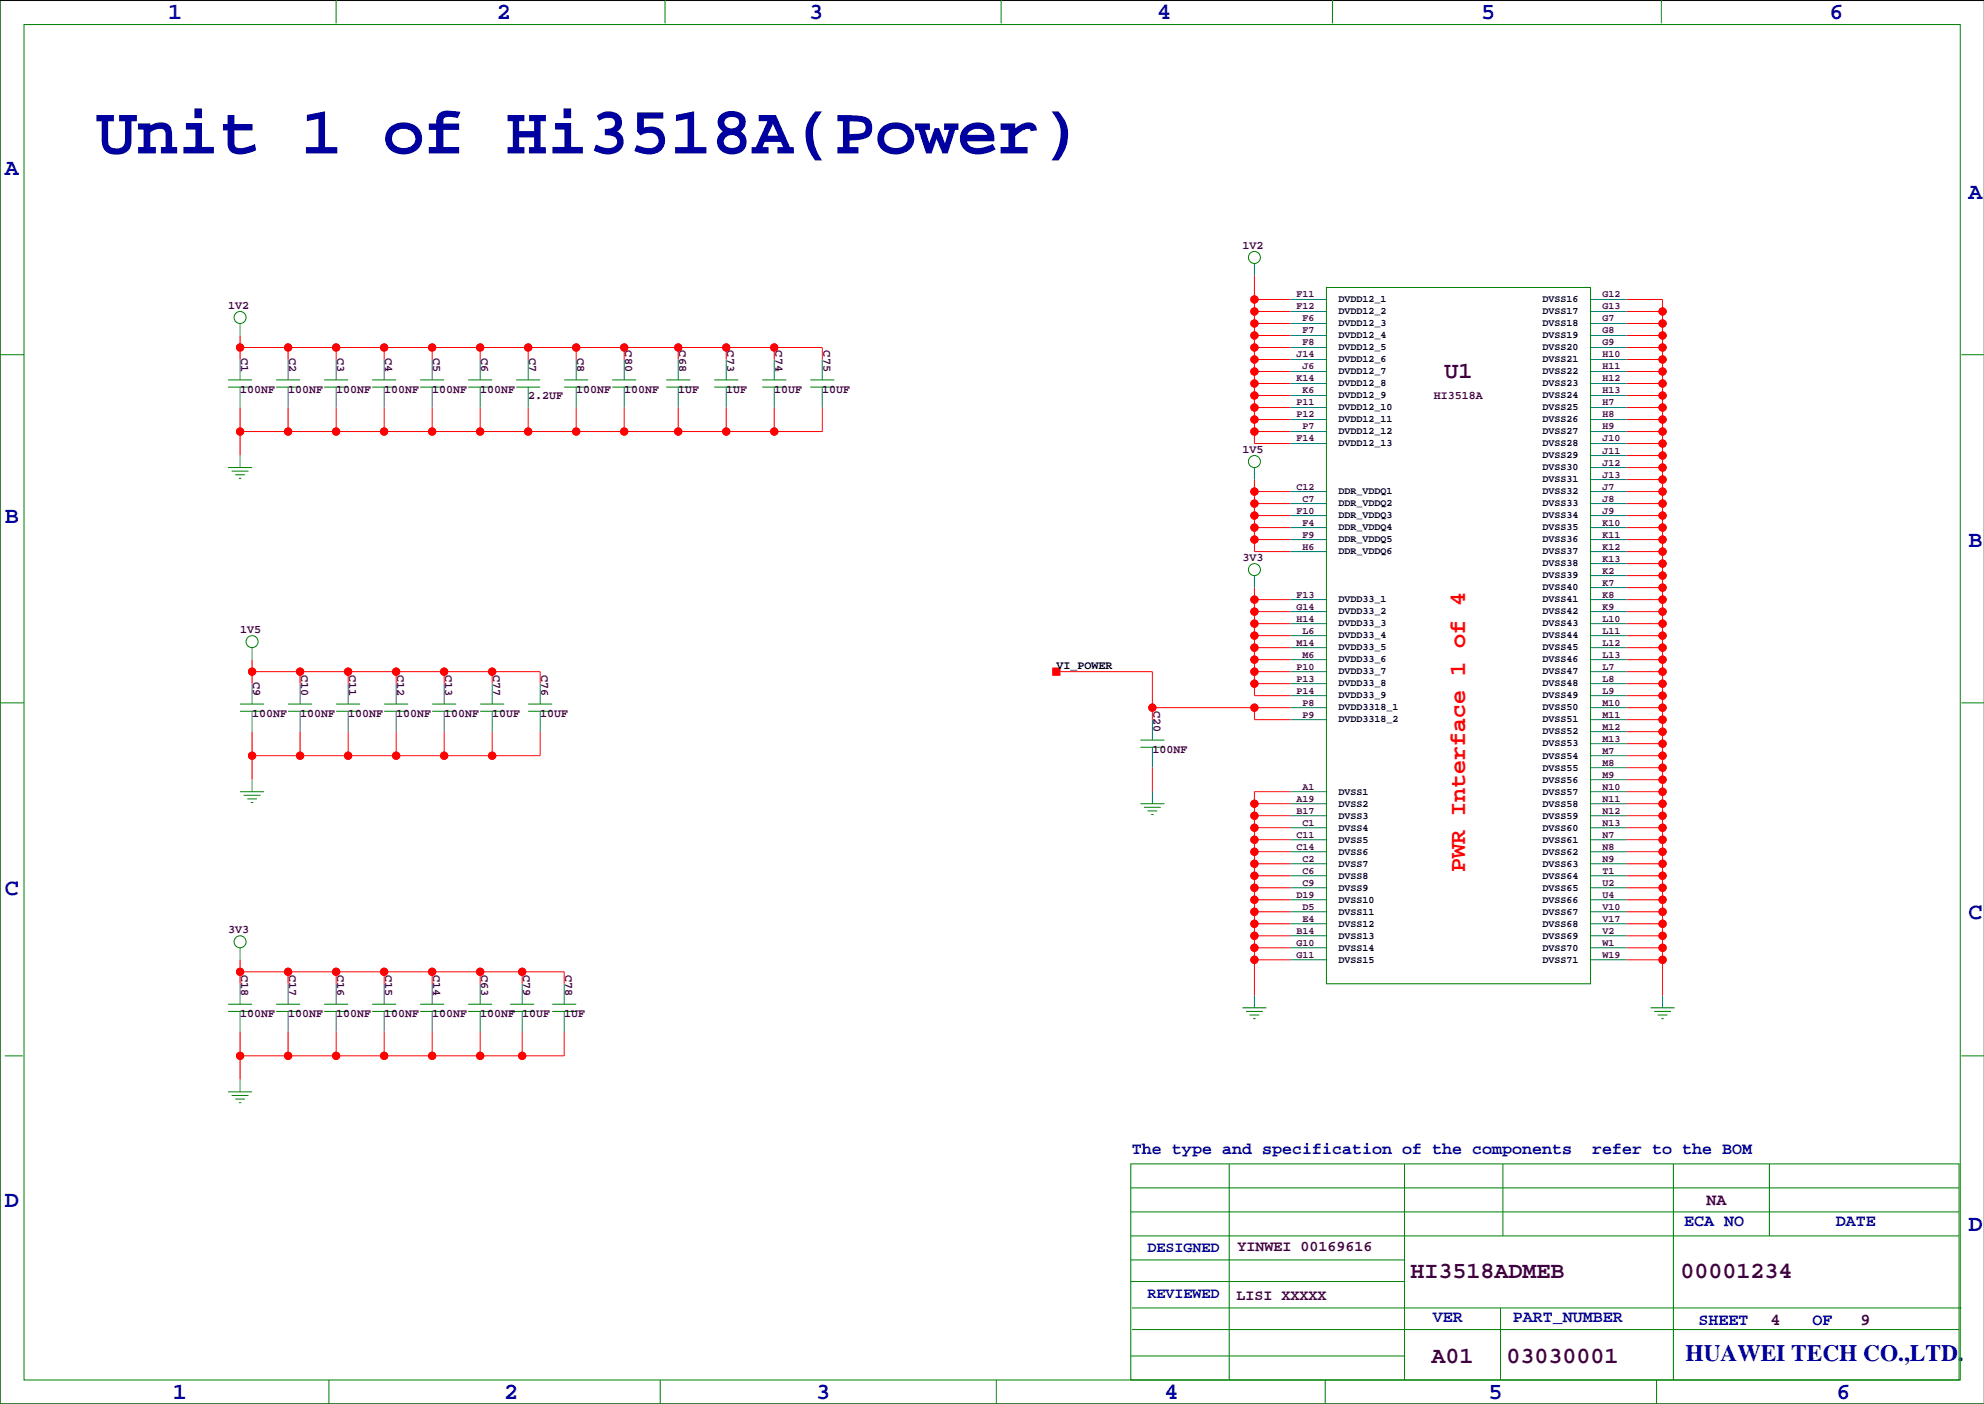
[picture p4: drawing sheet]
<svg xmlns="http://www.w3.org/2000/svg" width="420mm" height="297mm" viewBox="0 0 420 297" stroke-linecap="round" stroke-linejoin="round" font-family="sans-serif">
<defs><g id="words">
<text font-size="14.5" fill="#0000a0" x="20.3" y="32.5">Unit 1 of Hi3518A(Power)</text>
<g font-size="4.9" fill="#0000a0">
<text x="35.6" y="3.9">1</text>
<text x="105.2" y="3.9">2</text>
<text x="171.2" y="3.9">3</text>
<text x="244.9" y="3.9">4</text>
<text x="313.4" y="3.9">5</text>
<text x="387.1" y="3.9">6</text>
<text x="1" y="36.9">A</text>
<text x="416.6" y="42">A</text>
<text x="1" y="110.6">B</text>
<text x="416.6" y="115.7">B</text>
<text x="1" y="189.3">C</text>
<text x="416.6" y="194.4">C</text>
<text x="1" y="255.4">D</text>
<text x="416.6" y="260.5">D</text>
<text x="356.6" y="288">HUAWEI TECH CO.,LTD.</text>
<text x="36.6" y="296">1</text>
<text x="106.7" y="296">2</text>
<text x="172.7" y="296">3</text>
<text x="246.4" y="296">4</text>
<text x="315" y="296">5</text>
<text x="388.6" y="296">6</text>
</g>
<g font-size="4.9" fill="#400040">
<text x="305.6" y="80">U1</text>
<text x="298.5" y="270.5">HI3518ADMEB</text>
<text x="355.6" y="270.5">00001234</text>
<text x="302.9" y="288.3">A01</text>
<text x="318.8" y="288.3">03030001</text>
</g>
<text font-size="4.9" fill="#f00" x="310" y="184.4" transform="rotate(-90 310 184.4)">PWR Interface 1 of 4</text>
<g font-size="3.5" fill="#0000a0">
<text x="239.5" y="244.2">The type and specification of the components</text>
<text x="336.9" y="244.2">refer to the BOM</text>
<text x="356.4" y="259.4">ECA NO</text>
<text x="388.5" y="259.4">DATE</text>
<text x="303.1" y="279.7">VER</text>
<text x="320.1" y="279.7">PART_NUMBER</text>
<text x="359.4" y="280.3">SHEET</text>
<text x="383.5" y="280.3">OF</text>
</g>
<g font-size="3.5" fill="#400040">
<text x="361.1" y="254.9">NA</text>
<text x="374.6" y="280.3">4</text>
<text x="393.7" y="280.3">9</text>
</g>
<g font-size="3.2" fill="#0000a0">
<text x="242.8" y="264.9">DESIGNED</text>
<text x="242.8" y="274.5">REVIEWED</text>
</g>
<g font-size="3.2" fill="#400040">
<text x="261.9" y="264.7">YINWEI 00169616</text>
<text x="261.6" y="275.1">LISI XXXXX</text>
</g>
<g font-size="2.5" fill="#400040">
<text x="262.9" y="52.7">1V2</text>
<text x="48.3" y="65.4">1V2</text>
<text x="51" y="75.6" transform="rotate(90 51 75.6)">C1</text>
<text x="61.2" y="75.6" transform="rotate(90 61.2 75.6)">C2</text>
<text x="71.3" y="75.6" transform="rotate(90 71.3 75.6)">C3</text>
<text x="81.5" y="75.6" transform="rotate(90 81.5 75.6)">C4</text>
<text x="91.7" y="75.6" transform="rotate(90 91.7 75.6)">C5</text>
<text x="101.8" y="75.6" transform="rotate(90 101.8 75.6)">C6</text>
<text x="112" y="75.6" transform="rotate(90 112 75.6)">C7</text>
<text x="122.1" y="75.6" transform="rotate(90 122.1 75.6)">C8</text>
<text x="132.3" y="74.2" transform="rotate(90 132.3 74.2)">C80</text>
<text x="143.7" y="74.2" transform="rotate(90 143.7 74.2)">C68</text>
<text x="153.9" y="74.2" transform="rotate(90 153.9 74.2)">C73</text>
<text x="164.1" y="74.2" transform="rotate(90 164.1 74.2)">C74</text>
<text x="174.2" y="74.2" transform="rotate(90 174.2 74.2)">C75</text>
<text x="50.8" y="83.2">100NF</text>
<text x="61" y="83.2">100NF</text>
<text x="71.1" y="83.2">100NF</text>
<text x="81.3" y="83.2">100NF</text>
<text x="91.4" y="83.2">100NF</text>
<text x="101.6" y="83.2">100NF</text>
<text x="121.9" y="83.2">100NF</text>
<text x="132.1" y="83.2">100NF</text>
<text x="143.5" y="83.2">1UF</text>
<text x="153.7" y="83.2">1UF</text>
<text x="163.8" y="83.2">10UF</text>
<text x="174" y="83.2">10UF</text>
<text x="111.8" y="84.4">2.2UF</text>
<text x="303.4" y="84.4">HI3518A</text>
<text x="262.9" y="95.9">1V5</text>
<text x="262.9" y="118.7">3V3</text>
<text x="50.8" y="134">1V5</text>
<text x="63.7" y="142.7" transform="rotate(90 63.7 142.7)">C10</text>
<text x="73.9" y="142.7" transform="rotate(90 73.9 142.7)">C11</text>
<text x="84" y="142.7" transform="rotate(90 84 142.7)">C12</text>
<text x="94.2" y="142.7" transform="rotate(90 94.2 142.7)">C13</text>
<text x="104.4" y="142.7" transform="rotate(90 104.4 142.7)">C77</text>
<text x="114.5" y="142.7" transform="rotate(90 114.5 142.7)">C76</text>
<text x="53.6" y="144.2" transform="rotate(90 53.6 144.2)">C9</text>
<text x="53.3" y="151.8">100NF</text>
<text x="63.5" y="151.8">100NF</text>
<text x="73.7" y="151.8">100NF</text>
<text x="83.8" y="151.8">100NF</text>
<text x="94" y="151.8">100NF</text>
<text x="104.1" y="151.8">10UF</text>
<text x="114.3" y="151.8">10UF</text>
<text x="244.1" y="150.4" transform="rotate(90 244.1 150.4)">C20</text>
<text x="243.8" y="159.4">100NF</text>
<text x="48.3" y="197.5">3V3</text>
<text x="51" y="206.2" transform="rotate(90 51 206.2)">C18</text>
<text x="61.2" y="206.2" transform="rotate(90 61.2 206.2)">C17</text>
<text x="71.3" y="206.2" transform="rotate(90 71.3 206.2)">C16</text>
<text x="81.5" y="206.2" transform="rotate(90 81.5 206.2)">C15</text>
<text x="91.7" y="206.2" transform="rotate(90 91.7 206.2)">C14</text>
<text x="101.8" y="206.2" transform="rotate(90 101.8 206.2)">C63</text>
<text x="110.7" y="206.2" transform="rotate(90 110.7 206.2)">C79</text>
<text x="119.6" y="206.2" transform="rotate(90 119.6 206.2)">C78</text>
<text x="50.8" y="215.3">100NF</text>
<text x="61" y="215.3">100NF</text>
<text x="71.1" y="215.3">100NF</text>
<text x="81.3" y="215.3">100NF</text>
<text x="91.4" y="215.3">100NF</text>
<text x="101.6" y="215.3">100NF</text>
<text x="110.5" y="215.3">10UF</text>
<text x="119.4" y="215.3">1UF</text>
</g>
<text font-size="2.5" x="223.5" y="141.6">VI_POWER</text>
<g font-size="2.1" fill="#400040">
<text x="274.3" y="62.9">F11</text>
<text x="274.3" y="65.5">F12</text>
<text x="339.1" y="62.9">G12</text>
<text x="339.1" y="65.5">G13</text>
<text x="275.6" y="68">F6</text>
<text x="275.6" y="70.5">F7</text>
<text x="339.1" y="68">G7</text>
<text x="339.1" y="70.5">G8</text>
<text x="274.3" y="75.6">J14</text>
<text x="275.6" y="73.1">F8</text>
<text x="339.1" y="73.1">G9</text>
<text x="339.1" y="75.6">H10</text>
<text x="274.3" y="80.7">K14</text>
<text x="275.6" y="78.2">J6</text>
<text x="275.6" y="83.2">K6</text>
<text x="339.1" y="78.2">H11</text>
<text x="339.1" y="80.7">H12</text>
<text x="339.1" y="83.2">H13</text>
<text x="274.3" y="85.8">P11</text>
<text x="274.3" y="88.3">P12</text>
<text x="339.1" y="85.8">H7</text>
<text x="339.1" y="88.3">H8</text>
<text x="274.3" y="93.4">F14</text>
<text x="275.6" y="90.9">P7</text>
<text x="339.1" y="90.9">H9</text>
<text x="339.1" y="93.4">J10</text>
<text x="339.1" y="95.9">J11</text>
<text x="339.1" y="98.5">J12</text>
<text x="339.1" y="101">J13</text>
<text x="274.3" y="103.6">C12</text>
<text x="275.6" y="106.1">C7</text>
<text x="339.1" y="103.6">J7</text>
<text x="339.1" y="106.1">J8</text>
<text x="274.3" y="108.6">F10</text>
<text x="275.6" y="111.2">F4</text>
<text x="275.6" y="113.7">F9</text>
<text x="339.1" y="108.6">J9</text>
<text x="339.1" y="111.2">K10</text>
<text x="339.1" y="113.7">K11</text>
<text x="275.6" y="116.3">H6</text>
<text x="339.1" y="116.3">K12</text>
<text x="339.1" y="118.8">K13</text>
<text x="339.1" y="121.3">K2</text>
<text x="339.1" y="123.9">K7</text>
<text x="274.3" y="126.4">F13</text>
<text x="274.3" y="129">G14</text>
<text x="274.3" y="131.5">H14</text>
<text x="339.1" y="126.4">K8</text>
<text x="339.1" y="129">K9</text>
<text x="339.1" y="131.5">L10</text>
<text x="274.3" y="136.6">M14</text>
<text x="275.6" y="134">L6</text>
<text x="339.1" y="134">L11</text>
<text x="339.1" y="136.6">L12</text>
<text x="274.3" y="141.7">P10</text>
<text x="275.6" y="139.1">M6</text>
<text x="339.1" y="139.1">L13</text>
<text x="339.1" y="141.7">L7</text>
<text x="274.3" y="144.2">P13</text>
<text x="274.3" y="146.7">P14</text>
<text x="275.6" y="149.3">P8</text>
<text x="339.1" y="144.2">L8</text>
<text x="339.1" y="146.7">L9</text>
<text x="339.1" y="149.3">M10</text>
<text x="275.6" y="151.8">P9</text>
<text x="339.1" y="151.8">M11</text>
<text x="339.1" y="154.4">M12</text>
<text x="339.1" y="156.9">M13</text>
<text x="339.1" y="159.4">M7</text>
<text x="339.1" y="162">M8</text>
<text x="275.6" y="167.1">A1</text>
<text x="339.1" y="164.5">M9</text>
<text x="339.1" y="167.1">N10</text>
<text x="274.3" y="169.6">A19</text>
<text x="274.3" y="172.1">B17</text>
<text x="339.1" y="169.6">N11</text>
<text x="339.1" y="172.1">N12</text>
<text x="274.3" y="177.2">C11</text>
<text x="274.3" y="179.8">C14</text>
<text x="275.6" y="174.7">C1</text>
<text x="339.1" y="174.7">N13</text>
<text x="339.1" y="177.2">N7</text>
<text x="339.1" y="179.8">N8</text>
<text x="275.6" y="182.3">C2</text>
<text x="275.6" y="184.8">C6</text>
<text x="339.1" y="182.3">N9</text>
<text x="339.1" y="184.8">T1</text>
<text x="274.3" y="189.9">D19</text>
<text x="275.6" y="187.4">C9</text>
<text x="339.1" y="187.4">U2</text>
<text x="339.1" y="189.9">U4</text>
<text x="274.3" y="197.5">B14</text>
<text x="275.6" y="192.5">D5</text>
<text x="275.6" y="195">E4</text>
<text x="339.1" y="192.5">V10</text>
<text x="339.1" y="195">V17</text>
<text x="339.1" y="197.5">V2</text>
<text x="274.3" y="200.1">G10</text>
<text x="274.3" y="202.6">G11</text>
<text x="339.1" y="200.1">W1</text>
<text x="339.1" y="202.6">W19</text>
</g>
<g font-size="2.1">
<text x="283.2" y="64">DVDD12_1</text>
<text x="326.4" y="64">DVSS16</text>
<text x="283.2" y="66.5">DVDD12_2</text>
<text x="283.2" y="69">DVDD12_3</text>
<text x="283.2" y="71.6">DVDD12_4</text>
<text x="326.4" y="66.5">DVSS17</text>
<text x="326.4" y="69">DVSS18</text>
<text x="326.4" y="71.6">DVSS19</text>
<text x="283.2" y="74.1">DVDD12_5</text>
<text x="283.2" y="76.7">DVDD12_6</text>
<text x="326.4" y="74.1">DVSS20</text>
<text x="326.4" y="76.7">DVSS21</text>
<text x="283.2" y="79.2">DVDD12_7</text>
<text x="283.2" y="81.7">DVDD12_8</text>
<text x="326.4" y="79.2">DVSS22</text>
<text x="326.4" y="81.7">DVSS23</text>
<text x="283.2" y="84.3">DVDD12_9</text>
<text x="283.2" y="86.8">DVDD12_10</text>
<text x="283.2" y="89.4">DVDD12_11</text>
<text x="326.4" y="84.3">DVSS24</text>
<text x="326.4" y="86.8">DVSS25</text>
<text x="326.4" y="89.4">DVSS26</text>
<text x="283.2" y="91.9">DVDD12_12</text>
<text x="283.2" y="94.4">DVDD12_13</text>
<text x="326.4" y="91.9">DVSS27</text>
<text x="326.4" y="94.4">DVSS28</text>
<text x="326.4" y="97">DVSS29</text>
<text x="326.4" y="99.5">DVSS30</text>
<text x="283.2" y="104.6">DDR_VDDQ1</text>
<text x="283.2" y="107.1">DDR_VDDQ2</text>
<text x="326.4" y="102.1">DVSS31</text>
<text x="326.4" y="104.6">DVSS32</text>
<text x="326.4" y="107.1">DVSS33</text>
<text x="283.2" y="109.7">DDR_VDDQ3</text>
<text x="283.2" y="112.2">DDR_VDDQ4</text>
<text x="326.4" y="109.7">DVSS34</text>
<text x="326.4" y="112.2">DVSS35</text>
<text x="283.2" y="114.8">DDR_VDDQ5</text>
<text x="283.2" y="117.3">DDR_VDDQ6</text>
<text x="326.4" y="114.8">DVSS36</text>
<text x="326.4" y="117.3">DVSS37</text>
<text x="326.4" y="119.8">DVSS38</text>
<text x="326.4" y="122.4">DVSS39</text>
<text x="326.4" y="124.9">DVSS40</text>
<text x="283.2" y="127.5">DVDD33_1</text>
<text x="283.2" y="130">DVDD33_2</text>
<text x="326.4" y="127.5">DVSS41</text>
<text x="326.4" y="130">DVSS42</text>
<text x="283.2" y="132.5">DVDD33_3</text>
<text x="283.2" y="135.1">DVDD33_4</text>
<text x="283.2" y="137.6">DVDD33_5</text>
<text x="326.4" y="132.5">DVSS43</text>
<text x="326.4" y="135.1">DVSS44</text>
<text x="326.4" y="137.6">DVSS45</text>
<text x="283.2" y="140.2">DVDD33_6</text>
<text x="283.2" y="142.7">DVDD33_7</text>
<text x="326.4" y="140.2">DVSS46</text>
<text x="326.4" y="142.7">DVSS47</text>
<text x="283.2" y="145.2">DVDD33_8</text>
<text x="283.2" y="147.8">DVDD33_9</text>
<text x="326.4" y="145.2">DVSS48</text>
<text x="326.4" y="147.8">DVSS49</text>
<text x="283.2" y="150.3">DVDD3318_1</text>
<text x="283.2" y="152.9">DVDD3318_2</text>
<text x="326.4" y="150.3">DVSS50</text>
<text x="326.4" y="152.9">DVSS51</text>
<text x="326.4" y="155.4">DVSS52</text>
<text x="326.4" y="157.9">DVSS53</text>
<text x="326.4" y="160.5">DVSS54</text>
<text x="326.4" y="163">DVSS55</text>
<text x="326.4" y="165.6">DVSS56</text>
<text x="283.2" y="168.1">DVSS1</text>
<text x="283.2" y="170.6">DVSS2</text>
<text x="283.2" y="173.2">DVSS3</text>
<text x="326.4" y="168.1">DVSS57</text>
<text x="326.4" y="170.6">DVSS58</text>
<text x="326.4" y="173.2">DVSS59</text>
<text x="283.2" y="175.7">DVSS4</text>
<text x="283.2" y="178.3">DVSS5</text>
<text x="326.4" y="175.7">DVSS60</text>
<text x="326.4" y="178.3">DVSS61</text>
<text x="283.2" y="180.8">DVSS6</text>
<text x="283.2" y="183.3">DVSS7</text>
<text x="283.2" y="185.9">DVSS8</text>
<text x="326.4" y="180.8">DVSS62</text>
<text x="326.4" y="183.3">DVSS63</text>
<text x="326.4" y="185.9">DVSS64</text>
<text x="283.2" y="188.4">DVSS9</text>
<text x="283.2" y="191">DVSS10</text>
<text x="326.4" y="188.4">DVSS65</text>
<text x="326.4" y="191">DVSS66</text>
<text x="283.2" y="193.5">DVSS11</text>
<text x="283.2" y="196">DVSS12</text>
<text x="326.4" y="193.5">DVSS67</text>
<text x="326.4" y="196">DVSS68</text>
<text x="283.2" y="201.1">DVSS14</text>
<text x="283.2" y="203.7">DVSS15</text>
<text x="283.2" y="198.6">DVSS13</text>
<text x="326.4" y="198.6">DVSS69</text>
<text x="326.4" y="201.1">DVSS70</text>
<text x="326.4" y="203.7">DVSS71</text>
</g>
</g></defs>
<path d="M419.9 .1h-419.9v296.9h419.9" fill="none" stroke="#000" stroke-width=".21"/>
<g fill="none" stroke="#008080" stroke-width=".21">
<path d="M265.4 55.7v2.6M50.8 68.4v2.6M50.8 76.1v4.3M61 76.1v4.3M71.1 76.1v4.3M81.3 76.1v4.3M91.4 76.1v4.3M101.6 76.1v4.3M111.8 76.1v4.3M121.9 76.1v4.3M132.1 76.1v4.3M143.5 76.1v4.3"/>
<path d="M153.7 76.1v4.3M163.8 76.1v4.3M174 76.1v4.3M273 63.4h7.7M273 65.9h7.7M273 68.4h7.7M273 71h7.7M273 73.5h7.7M273 76.1h7.7M273 78.6h7.7M336.5 63.4h7.7M336.5 65.9h7.7"/>
<path d="M336.5 68.4h7.7M336.5 71h7.7M336.5 73.5h7.7M336.5 76.1h7.7M336.5 78.6h7.7M50.8 81.9v4.3M50.8 96.4v2.5M61 81.9v4.3M71.1 81.9v4.3M81.3 81.9v4.3M91.4 81.9v4.3M101.6 81.9v4.3"/>
<path d="M111.8 81.9v4.3M121.9 81.9v4.3M132.1 81.9v4.3M143.5 81.9v4.3M153.7 81.9v4.3M163.8 81.9v4.3M174 81.9v4.3M265.4 98.9v2.6M273 81.1h7.7M273 83.7h7.7M273 86.2h7.7M273 88.8h7.7"/>
<path d="M273 91.3h7.7M273 93.8h7.7M336.5 81.1h7.7M336.5 83.7h7.7M336.5 86.2h7.7M336.5 88.8h7.7M336.5 91.3h7.7M336.5 93.8h7.7M336.5 96.4h7.7M336.5 98.9h7.7M273 104h7.7M273 106.5h7.7"/>
<path d="M273 109.1h7.7M273 111.6h7.7M273 114.2h7.7M273 116.7h7.7M336.5 104h7.7M336.5 106.5h7.7M336.5 109.1h7.7M336.5 111.6h7.7M336.5 114.2h7.7M336.5 116.7h7.7M336.5 101.5h7.7M336.5 119.2h7.7"/>
<path d="M53.3 137v2.6M265.4 121.8v2.5M273 126.9h7.7M273 129.4h7.7M273 131.9h7.7M273 134.5h7.7M273 137h7.7M273 139.6h7.7M336.5 126.9h7.7M336.5 129.4h7.7M336.5 131.9h7.7M336.5 134.5h7.7"/>
<path d="M336.5 137h7.7M336.5 139.6h7.7M336.5 121.8h7.7M336.5 124.3h7.7M53.3 144.6v4.4M53.3 150.5v4.3M63.5 144.6v4.4M63.5 150.5v4.3M73.7 144.6v4.4M73.7 150.5v4.3M83.8 144.6v4.4M83.8 150.5v4.3"/>
<path d="M94 144.6v4.4M94 150.5v4.3M104.1 144.6v4.4M104.1 150.5v4.3M114.3 144.6v4.4M114.3 150.5v4.3M243.8 152.3v4.3M243.8 158.1v4.3M273 142.1h7.7M273 144.6h7.7M273 147.2h7.7M273 149.7h7.7"/>
<path d="M273 152.3h7.7M336.5 142.1h7.7M336.5 144.6h7.7M336.5 147.2h7.7M336.5 149.7h7.7M336.5 152.3h7.7M336.5 154.8h7.7M336.5 157.3h7.7M336.5 159.9h7.7M53.3 165v2.5M243.8 167.5v2.5M273 167.5h7.7"/>
<path d="M273 170h7.7M273 172.6h7.7M273 175.1h7.7M273 177.7h7.7M336.5 167.5h7.7M336.5 170h7.7M336.5 172.6h7.7M336.5 175.1h7.7M336.5 177.7h7.7M336.5 162.4h7.7M336.5 165h7.7M273 180.2h7.7"/>
<path d="M273 182.7h7.7M273 185.3h7.7M273 187.8h7.7M273 190.4h7.7M273 192.9h7.7M273 195.4h7.7M273 198h7.7M336.5 180.2h7.7M336.5 182.7h7.7M336.5 185.3h7.7M336.5 187.8h7.7M336.5 190.4h7.7"/>
<path d="M336.5 192.9h7.7M336.5 195.4h7.7M336.5 198h7.7M50.8 200.5v2.6M50.8 208.1v4.4M50.8 214v4.3M61 208.1v4.4M61 214v4.3M71.1 208.1v4.4M71.1 214v4.3M81.3 208.1v4.4M81.3 214v4.3"/>
<path d="M91.4 208.1v4.4M91.4 214v4.3M101.6 208.1v4.4M101.6 214v4.3M110.5 208.1v4.4M110.5 214v4.3M119.4 208.1v4.4M119.4 214v4.3M265.4 210.7v2.5M273 200.5h7.7M273 203.1h7.7M336.5 200.5h7.7"/>
<path d="M336.5 203.1h7.7M351.8 210.7v2.5M50.8 228.5v2.5"/>
</g>
<g fill="none" stroke="#008000" stroke-width=".21">
<path d="M0 -.1v297.1h419.9M71.1 0v4.9M140.7 0v4.9M211.8 0v4.9M281.9 0v4.9M351.5 0v4.9M5.1 5.2h409.7v286.8h-409.7zM0 75h5.1M280.7 60.8h55.8v147.3h-55.8zM415 75h4.9M48.3 80.4h5M48.3 81.9h5"/>
<path d="M48.3 98.9h5M49 99.7h3.6M58.4 80.4h5.1M58.4 81.9h5.1M68.6 80.4h5.1M68.6 81.9h5.1M78.7 80.4h5.1M78.7 81.9h5.1M88.9 80.4h5.1M88.9 81.9h5.1M99.1 80.4h5M99.1 81.9h5"/>
<path d="M109.2 80.4h5.1M109.2 81.9h5.1M119.4 80.4h5.1M119.4 81.9h5.1M129.5 80.4h5.1M129.5 81.9h5.1M141 80.4h5M141 81.9h5M151.1 80.4h5.1M151.1 81.9h5.1M161.3 80.4h5.1M161.3 81.9h5.1"/>
<path d="M171.4 80.4h5.1M171.4 81.9h5.1M49.8 100.4h2M50.5 101.2h.6M0 148.7h5.1M50.8 149h5.1M50.8 150.5h5.1M61 149h5M61 150.5h5M71.1 149h5.1M71.1 150.5h5.1M81.3 149h5.1"/>
<path d="M81.3 150.5h5.1M91.4 149h5.1M91.4 150.5h5.1M101.6 149h5.1M101.6 150.5h5.1M111.8 149h5M111.8 150.5h5M241.3 156.6h5.1M241.3 158.1h5.1M415 148.7h4.9M50.8 167.5h5.1M51.6 168.3h3.5"/>
<path d="M52.3 169h2.1M53.1 169.8h.5M241.3 170h5.1M242.1 170.8h3.5M242.8 171.6h2.1M243.6 172.3h.5M48.3 212.5h5M48.3 214h5M58.4 212.5h5.1M58.4 214h5.1M68.6 212.5h5.1M68.6 214h5.1"/>
<path d="M78.7 212.5h5.1M78.7 214h5.1M88.9 212.5h5.1M88.9 214h5.1M99.1 212.5h5M99.1 214h5M107.9 212.5h5.1M107.9 214h5.1M116.8 212.5h5.1M116.8 214h5.1M262.9 213.2h5.1M263.7 214h3.5"/>
<path d="M264.4 214.7h2M265.2 215.5h.5M349.2 213.2h5.1M350 214h3.6M350.8 214.7h2M351.5 215.5h.5M1 223.4h3.8M48.3 231h5M49 231.8h3.6M49.8 232.5h2M50.5 233.3h.6M415 223.4h4.9"/>
<path d="M239.3 246.2h175.2v45.8h-175.2zM239.3 251.3h175.2M239.3 256.4h175.2M260.1 246.2v45.8M297.2 246.2v45.8M318 246.2v15.3M354.1 246.2v45.8M374.4 246.2v15.3M239.3 266.6h57.9M239.3 261.5h175.2M239.3 271.1h57.9M239.5 276.7h175.5"/>
<path d="M317.5 276.7v15.3M69.6 292v5M139.7 292v5M210.8 292v5M239.3 286.9h57.9M239.5 281.3h175M280.4 292v5M350.5 292v5M383.5 287.4h.1"/>
<circle cx="265.4" cy="54.5" r="1.27"/>
<circle cx="50.8" cy="67.2" r="1.27"/>
<circle cx="265.4" cy="97.6" r="1.27"/>
<circle cx="53.3" cy="135.7" r="1.27"/>
<circle cx="265.4" cy="120.5" r="1.27"/>
<circle cx="50.8" cy="199.2" r="1.27"/>
</g>
<g fill="none" stroke="#f00" stroke-width=".21">
<path d="M265.4 58.3v35.5h7.6M50.8 73.5h123.2v2.6M50.8 71v5.1M61 73.5v2.6M71.1 73.5v2.6M81.3 73.5v2.6M91.4 73.5v2.6M101.6 73.5v2.6M111.8 73.5v2.6M121.9 73.5v2.6M132.1 73.5v2.6M143.5 73.5v2.6"/>
<path d="M153.7 73.5v2.6M163.8 73.5v2.6M265.4 73.5h7.6M265.4 71h7.6M265.4 68.4h7.6M265.4 65.9h7.6M265.4 63.4h7.6M265.4 76.1h7.6M265.4 78.6h7.6M344.2 73.5h7.6M344.2 71h7.6M344.2 68.4h7.6"/>
<path d="M344.2 65.9h7.6M344.2 63.4h7.6v147.3M344.2 76.1h7.6M344.2 78.6h7.6M50.8 86.2v10.2M61 86.2v5.1M71.1 86.2v5.1M81.3 86.2v5.1M91.4 86.2v5.1M101.6 86.2v5.1M111.8 86.2v5.1M121.9 86.2v5.1"/>
<path d="M132.1 86.2v5.1M143.5 86.2v5.1M153.7 86.2v5.1M163.8 86.2v5.1M174 86.2v5.1h-123.2M265.4 91.3h7.6M265.4 81.1h7.6M265.4 88.8h7.6M265.4 83.7h7.6M265.4 86.2h7.6M344.2 91.3h7.6M344.2 93.8h7.6"/>
<path d="M344.2 81.1h7.6M344.2 88.8h7.6M344.2 83.7h7.6M344.2 86.2h7.6M344.2 96.4h7.6M344.2 98.9h7.6M265.4 101.5v15.2h7.6M265.4 104h7.6M265.4 114.2h7.6M265.4 111.6h7.6M265.4 109.1h7.6M265.4 106.5h7.6"/>
<path d="M344.2 101.5h7.6M344.2 104h7.6M344.2 116.7h7.6M344.2 114.2h7.6M344.2 111.6h7.6M344.2 109.1h7.6M344.2 106.5h7.6M344.2 119.2h7.6M53.3 139.6v5M265.4 137h7.6M265.4 126.9h7.6M265.4 124.3v22.9h7.6"/>
<path d="M265.4 129.4h7.6M265.4 131.9h7.6M265.4 134.5h7.6M265.4 139.6h7.6M344.2 137h7.6M344.2 126.9h7.6M344.2 129.4h7.6M344.2 131.9h7.6M344.2 134.5h7.6M344.2 139.6h7.6M344.2 124.3h7.6M344.2 121.8h7.6"/>
<path d="M53.3 142.1h61v2.5M53.3 154.8v10.2M63.5 142.1v2.5M63.5 154.8v5.1M73.7 142.1v2.5M73.7 154.8v5.1M83.8 142.1v2.5M83.8 154.8v5.1M94 142.1v2.5M94 154.8v5.1M104.1 142.1v2.5M104.1 154.8v5.1"/>
<path d="M114.3 154.8v5.1h-61M223.5 142.1h20.3v10.2M243.8 149.7h29.2M265.4 144.6h7.6M265.4 149.7v2.6h7.6M265.4 142.1h7.6M344.2 144.6h7.6M344.2 142.1h7.6M344.2 147.2h7.6M344.2 149.7h7.6M344.2 154.8h7.6M344.2 152.3h7.6"/>
<path d="M344.2 159.9h7.6M344.2 157.3h7.6M243.8 162.4v5.1M265.4 177.7h7.6M265.4 175.1h7.6M265.4 172.6h7.6M265.4 170h7.6M273 167.5h-7.6v43.2M344.2 177.7h7.6M344.2 175.1h7.6M344.2 172.6h7.6M344.2 170h7.6"/>
<path d="M344.2 167.5h7.6M344.2 165h7.6M344.2 162.4h7.6M265.4 195.4h7.6M265.4 192.9h7.6M265.4 187.8h7.6M265.4 182.7h7.6M265.4 180.2h7.6M265.4 185.3h7.6M265.4 190.4h7.6M265.4 198h7.6M344.2 195.4h7.6"/>
<path d="M344.2 192.9h7.6M344.2 187.8h7.6M344.2 182.7h7.6M344.2 180.2h7.6M344.2 185.3h7.6M344.2 190.4h7.6M344.2 198h7.6M50.8 203.1v5M50.8 218.3v10.2M50.8 205.6h68.6v2.5M61 205.6v2.5M61 218.3v5.1"/>
<path d="M71.1 205.6v2.5M71.1 218.3v5.1M81.3 205.6v2.5M81.3 218.3v5.1M91.4 205.6v2.5M91.4 218.3v5.1M101.6 205.6v2.5M101.6 218.3v5.1M110.5 205.6v2.5M110.5 218.3v5.1M119.4 218.3v5.1h-68.6M265.4 200.5h7.6"/>
<path d="M265.4 203.1h7.6M344.2 200.5h7.6M344.2 203.1h7.6"/>
<circle cx="50.8" cy="73.5" r=".76"/>
<circle cx="61" cy="73.5" r=".76"/>
<circle cx="71.1" cy="73.5" r=".76"/>
<circle cx="81.3" cy="73.5" r=".76"/>
<circle cx="91.4" cy="73.5" r=".76"/>
<circle cx="101.6" cy="73.5" r=".76"/>
<circle cx="111.8" cy="73.5" r=".76"/>
<circle cx="121.9" cy="73.5" r=".76"/>
<circle cx="132.1" cy="73.5" r=".76"/>
<circle cx="143.5" cy="73.5" r=".76"/>
<circle cx="153.7" cy="73.5" r=".76"/>
<circle cx="163.8" cy="73.5" r=".76"/>
<circle cx="265.4" cy="71" r=".76"/>
<circle cx="265.4" cy="65.9" r=".76"/>
<circle cx="265.4" cy="78.6" r=".76"/>
<circle cx="265.4" cy="73.5" r=".76"/>
<circle cx="265.4" cy="76.1" r=".76"/>
<circle cx="265.4" cy="63.4" r=".76"/>
<circle cx="265.4" cy="68.4" r=".76"/>
<circle cx="351.8" cy="71" r=".76"/>
<circle cx="351.8" cy="78.6" r=".76"/>
<circle cx="351.8" cy="65.9" r=".76"/>
<circle cx="351.8" cy="73.5" r=".76"/>
<circle cx="351.8" cy="76.1" r=".76"/>
<circle cx="351.8" cy="68.4" r=".76"/>
<circle cx="50.8" cy="91.3" r=".76"/>
<circle cx="61" cy="91.3" r=".76"/>
<circle cx="71.1" cy="91.3" r=".76"/>
<circle cx="81.3" cy="91.3" r=".76"/>
<circle cx="91.4" cy="91.3" r=".76"/>
<circle cx="101.6" cy="91.3" r=".76"/>
<circle cx="111.8" cy="91.3" r=".76"/>
<circle cx="121.9" cy="91.3" r=".76"/>
<circle cx="132.1" cy="91.3" r=".76"/>
<circle cx="143.5" cy="91.3" r=".76"/>
<circle cx="153.7" cy="91.3" r=".76"/>
<circle cx="163.8" cy="91.3" r=".76"/>
<circle cx="265.4" cy="83.7" r=".76"/>
<circle cx="265.4" cy="91.3" r=".76"/>
<circle cx="265.4" cy="86.2" r=".76"/>
<circle cx="265.4" cy="88.8" r=".76"/>
<circle cx="265.4" cy="81.1" r=".76"/>
<circle cx="351.8" cy="96.4" r=".76"/>
<circle cx="351.8" cy="83.7" r=".76"/>
<circle cx="351.8" cy="91.3" r=".76"/>
<circle cx="351.8" cy="98.9" r=".76"/>
<circle cx="351.8" cy="86.2" r=".76"/>
<circle cx="351.8" cy="88.8" r=".76"/>
<circle cx="351.8" cy="81.1" r=".76"/>
<circle cx="351.8" cy="93.8" r=".76"/>
<circle cx="265.4" cy="109.1" r=".76"/>
<circle cx="265.4" cy="104" r=".76"/>
<circle cx="265.4" cy="111.6" r=".76"/>
<circle cx="265.4" cy="114.2" r=".76"/>
<circle cx="265.4" cy="106.5" r=".76"/>
<circle cx="351.8" cy="109.1" r=".76"/>
<circle cx="351.8" cy="104" r=".76"/>
<circle cx="351.8" cy="111.6" r=".76"/>
<circle cx="351.8" cy="119.2" r=".76"/>
<circle cx="351.8" cy="114.2" r=".76"/>
<circle cx="351.8" cy="101.5" r=".76"/>
<circle cx="351.8" cy="116.7" r=".76"/>
<circle cx="351.8" cy="106.5" r=".76"/>
<circle cx="265.4" cy="137" r=".76"/>
<circle cx="265.4" cy="139.6" r=".76"/>
<circle cx="265.4" cy="126.9" r=".76"/>
<circle cx="265.4" cy="131.9" r=".76"/>
<circle cx="265.4" cy="134.5" r=".76"/>
<circle cx="265.4" cy="129.4" r=".76"/>
<circle cx="351.8" cy="124.3" r=".76"/>
<circle cx="351.8" cy="137" r=".76"/>
<circle cx="351.8" cy="126.9" r=".76"/>
<circle cx="351.8" cy="139.6" r=".76"/>
<circle cx="351.8" cy="131.9" r=".76"/>
<circle cx="351.8" cy="121.8" r=".76"/>
<circle cx="351.8" cy="134.5" r=".76"/>
<circle cx="351.8" cy="129.4" r=".76"/>
<circle cx="53.3" cy="159.9" r=".76"/>
<circle cx="53.3" cy="142.1" r=".76"/>
<circle cx="63.5" cy="159.9" r=".76"/>
<circle cx="63.5" cy="142.1" r=".76"/>
<circle cx="73.7" cy="159.9" r=".76"/>
<circle cx="73.7" cy="142.1" r=".76"/>
<circle cx="83.8" cy="159.9" r=".76"/>
<circle cx="83.8" cy="142.1" r=".76"/>
<circle cx="94" cy="159.9" r=".76"/>
<circle cx="94" cy="142.1" r=".76"/>
<circle cx="104.1" cy="159.9" r=".76"/>
<circle cx="104.1" cy="142.1" r=".76"/>
<circle cx="243.8" cy="149.7" r=".76"/>
<circle cx="265.4" cy="149.7" r=".76"/>
<circle cx="265.4" cy="144.6" r=".76"/>
<circle cx="265.4" cy="142.1" r=".76"/>
<circle cx="351.8" cy="149.7" r=".76"/>
<circle cx="351.8" cy="152.3" r=".76"/>
<circle cx="351.8" cy="144.6" r=".76"/>
<circle cx="351.8" cy="157.3" r=".76"/>
<circle cx="351.8" cy="159.9" r=".76"/>
<circle cx="351.8" cy="147.2" r=".76"/>
<circle cx="351.8" cy="142.1" r=".76"/>
<circle cx="351.8" cy="154.8" r=".76"/>
<circle cx="265.4" cy="175.1" r=".76"/>
<circle cx="265.4" cy="177.7" r=".76"/>
<circle cx="265.4" cy="170" r=".76"/>
<circle cx="265.4" cy="172.6" r=".76"/>
<circle cx="351.8" cy="162.4" r=".76"/>
<circle cx="351.8" cy="175.1" r=".76"/>
<circle cx="351.8" cy="165" r=".76"/>
<circle cx="351.8" cy="177.7" r=".76"/>
<circle cx="351.8" cy="170" r=".76"/>
<circle cx="351.8" cy="172.6" r=".76"/>
<circle cx="351.8" cy="167.5" r=".76"/>
<circle cx="265.4" cy="187.8" r=".76"/>
<circle cx="265.4" cy="190.4" r=".76"/>
<circle cx="265.4" cy="182.7" r=".76"/>
<circle cx="265.4" cy="195.4" r=".76"/>
<circle cx="265.4" cy="185.3" r=".76"/>
<circle cx="265.4" cy="198" r=".76"/>
<circle cx="265.4" cy="180.2" r=".76"/>
<circle cx="265.4" cy="192.9" r=".76"/>
<circle cx="351.8" cy="187.8" r=".76"/>
<circle cx="351.8" cy="190.4" r=".76"/>
<circle cx="351.8" cy="195.4" r=".76"/>
<circle cx="351.8" cy="182.7" r=".76"/>
<circle cx="351.8" cy="185.3" r=".76"/>
<circle cx="351.8" cy="198" r=".76"/>
<circle cx="351.8" cy="180.2" r=".76"/>
<circle cx="351.8" cy="192.9" r=".76"/>
<circle cx="50.8" cy="205.6" r=".76"/>
<circle cx="61" cy="205.6" r=".76"/>
<circle cx="71.1" cy="205.6" r=".76"/>
<circle cx="81.3" cy="205.6" r=".76"/>
<circle cx="91.4" cy="205.6" r=".76"/>
<circle cx="101.6" cy="205.6" r=".76"/>
<circle cx="110.5" cy="205.6" r=".76"/>
<circle cx="265.4" cy="200.5" r=".76"/>
<circle cx="265.4" cy="203.1" r=".76"/>
<circle cx="351.8" cy="200.5" r=".76"/>
<circle cx="351.8" cy="203.1" r=".76"/>
<circle cx="50.8" cy="223.4" r=".76"/>
<circle cx="61" cy="223.4" r=".76"/>
<circle cx="71.1" cy="223.4" r=".76"/>
<circle cx="81.3" cy="223.4" r=".76"/>
<circle cx="91.4" cy="223.4" r=".76"/>
<circle cx="101.6" cy="223.4" r=".76"/>
<circle cx="110.5" cy="223.4" r=".76"/>
</g>
<g fill="#f00" stroke="#f00" stroke-width=".21">
<path d="M222.8 141.3h1.5v1.6h-1.5z" fill-rule="evenodd"/>
<circle cx="132.1" cy="91.3" r=".76"/>
<circle cx="121.9" cy="91.3" r=".76"/>
<circle cx="163.8" cy="91.3" r=".76"/>
<circle cx="153.7" cy="91.3" r=".76"/>
<circle cx="143.5" cy="91.3" r=".76"/>
<circle cx="111.8" cy="91.3" r=".76"/>
<circle cx="101.6" cy="91.3" r=".76"/>
<circle cx="91.4" cy="91.3" r=".76"/>
<circle cx="81.3" cy="91.3" r=".76"/>
<circle cx="71.1" cy="91.3" r=".76"/>
<circle cx="61" cy="91.3" r=".76"/>
<circle cx="50.8" cy="91.3" r=".76"/>
<circle cx="132.1" cy="73.5" r=".76"/>
<circle cx="121.9" cy="73.5" r=".76"/>
<circle cx="163.8" cy="73.5" r=".76"/>
<circle cx="153.7" cy="73.5" r=".76"/>
<circle cx="143.5" cy="73.5" r=".76"/>
<circle cx="111.8" cy="73.5" r=".76"/>
<circle cx="101.6" cy="73.5" r=".76"/>
<circle cx="91.4" cy="73.5" r=".76"/>
<circle cx="81.3" cy="73.5" r=".76"/>
<circle cx="71.1" cy="73.5" r=".76"/>
<circle cx="61" cy="73.5" r=".76"/>
<circle cx="50.8" cy="73.5" r=".76"/>
<circle cx="265.4" cy="126.9" r=".76"/>
<circle cx="265.4" cy="129.4" r=".76"/>
<circle cx="265.4" cy="131.9" r=".76"/>
<circle cx="265.4" cy="134.5" r=".76"/>
<circle cx="265.4" cy="137" r=".76"/>
<circle cx="265.4" cy="139.6" r=".76"/>
<circle cx="265.4" cy="142.1" r=".76"/>
<circle cx="265.4" cy="144.6" r=".76"/>
<circle cx="265.4" cy="170" r=".76"/>
<circle cx="265.4" cy="172.6" r=".76"/>
<circle cx="265.4" cy="175.1" r=".76"/>
<circle cx="265.4" cy="177.7" r=".76"/>
<circle cx="265.4" cy="180.2" r=".76"/>
<circle cx="265.4" cy="182.7" r=".76"/>
<circle cx="265.4" cy="185.3" r=".76"/>
<circle cx="265.4" cy="187.8" r=".76"/>
<circle cx="265.4" cy="190.4" r=".76"/>
<circle cx="265.4" cy="192.9" r=".76"/>
<circle cx="265.4" cy="195.4" r=".76"/>
<circle cx="265.4" cy="203.1" r=".76"/>
<circle cx="265.4" cy="200.5" r=".76"/>
<circle cx="265.4" cy="198" r=".76"/>
<circle cx="265.4" cy="86.2" r=".76"/>
<circle cx="265.4" cy="83.7" r=".76"/>
<circle cx="265.4" cy="88.8" r=".76"/>
<circle cx="265.4" cy="91.3" r=".76"/>
<circle cx="265.4" cy="73.5" r=".76"/>
<circle cx="265.4" cy="78.6" r=".76"/>
<circle cx="265.4" cy="81.1" r=".76"/>
<circle cx="265.4" cy="76.1" r=".76"/>
<circle cx="265.4" cy="68.4" r=".76"/>
<circle cx="265.4" cy="71" r=".76"/>
<circle cx="265.4" cy="65.9" r=".76"/>
<circle cx="265.4" cy="63.4" r=".76"/>
<circle cx="351.8" cy="203.1" r=".76"/>
<circle cx="351.8" cy="198" r=".76"/>
<circle cx="351.8" cy="200.5" r=".76"/>
<circle cx="351.8" cy="190.4" r=".76"/>
<circle cx="351.8" cy="192.9" r=".76"/>
<circle cx="351.8" cy="195.4" r=".76"/>
<circle cx="351.8" cy="182.7" r=".76"/>
<circle cx="351.8" cy="185.3" r=".76"/>
<circle cx="351.8" cy="187.8" r=".76"/>
<circle cx="351.8" cy="170" r=".76"/>
<circle cx="351.8" cy="172.6" r=".76"/>
<circle cx="351.8" cy="175.1" r=".76"/>
<circle cx="351.8" cy="177.7" r=".76"/>
<circle cx="351.8" cy="180.2" r=".76"/>
<circle cx="351.8" cy="167.5" r=".76"/>
<circle cx="351.8" cy="157.3" r=".76"/>
<circle cx="351.8" cy="159.9" r=".76"/>
<circle cx="351.8" cy="162.4" r=".76"/>
<circle cx="351.8" cy="165" r=".76"/>
<circle cx="351.8" cy="152.3" r=".76"/>
<circle cx="351.8" cy="154.8" r=".76"/>
<circle cx="351.8" cy="144.6" r=".76"/>
<circle cx="351.8" cy="147.2" r=".76"/>
<circle cx="351.8" cy="149.7" r=".76"/>
<circle cx="351.8" cy="137" r=".76"/>
<circle cx="351.8" cy="139.6" r=".76"/>
<circle cx="351.8" cy="142.1" r=".76"/>
<circle cx="351.8" cy="131.9" r=".76"/>
<circle cx="351.8" cy="134.5" r=".76"/>
<circle cx="351.8" cy="121.8" r=".76"/>
<circle cx="351.8" cy="124.3" r=".76"/>
<circle cx="351.8" cy="126.9" r=".76"/>
<circle cx="351.8" cy="129.4" r=".76"/>
<circle cx="351.8" cy="119.2" r=".76"/>
<circle cx="351.8" cy="106.5" r=".76"/>
<circle cx="351.8" cy="109.1" r=".76"/>
<circle cx="351.8" cy="111.6" r=".76"/>
<circle cx="351.8" cy="114.2" r=".76"/>
<circle cx="351.8" cy="116.7" r=".76"/>
<circle cx="351.8" cy="91.3" r=".76"/>
<circle cx="351.8" cy="93.8" r=".76"/>
<circle cx="351.8" cy="96.4" r=".76"/>
<circle cx="351.8" cy="98.9" r=".76"/>
<circle cx="351.8" cy="101.5" r=".76"/>
<circle cx="351.8" cy="104" r=".76"/>
<circle cx="351.8" cy="78.6" r=".76"/>
<circle cx="351.8" cy="83.7" r=".76"/>
<circle cx="351.8" cy="86.2" r=".76"/>
<circle cx="351.8" cy="88.8" r=".76"/>
<circle cx="351.8" cy="81.1" r=".76"/>
<circle cx="351.8" cy="71" r=".76"/>
<circle cx="351.8" cy="73.5" r=".76"/>
<circle cx="351.8" cy="76.1" r=".76"/>
<circle cx="351.8" cy="68.4" r=".76"/>
<circle cx="351.8" cy="65.9" r=".76"/>
<circle cx="104.1" cy="159.9" r=".76"/>
<circle cx="94" cy="159.9" r=".76"/>
<circle cx="83.8" cy="159.9" r=".76"/>
<circle cx="73.7" cy="159.9" r=".76"/>
<circle cx="63.5" cy="159.9" r=".76"/>
<circle cx="53.3" cy="159.9" r=".76"/>
<circle cx="265.4" cy="104" r=".76"/>
<circle cx="265.4" cy="106.5" r=".76"/>
<circle cx="265.4" cy="109.1" r=".76"/>
<circle cx="265.4" cy="111.6" r=".76"/>
<circle cx="265.4" cy="114.2" r=".76"/>
<circle cx="104.1" cy="142.1" r=".76"/>
<circle cx="94" cy="142.1" r=".76"/>
<circle cx="83.8" cy="142.1" r=".76"/>
<circle cx="73.7" cy="142.1" r=".76"/>
<circle cx="63.5" cy="142.1" r=".76"/>
<circle cx="53.3" cy="142.1" r=".76"/>
<circle cx="265.4" cy="149.7" r=".76"/>
<circle cx="243.8" cy="149.7" r=".76"/>
<circle cx="101.6" cy="205.6" r=".76"/>
<circle cx="110.5" cy="205.6" r=".76"/>
<circle cx="50.8" cy="205.6" r=".76"/>
<circle cx="61" cy="205.6" r=".76"/>
<circle cx="71.1" cy="205.6" r=".76"/>
<circle cx="81.3" cy="205.6" r=".76"/>
<circle cx="91.4" cy="205.6" r=".76"/>
<circle cx="101.6" cy="223.4" r=".76"/>
<circle cx="110.5" cy="223.4" r=".76"/>
<circle cx="50.8" cy="223.4" r=".76"/>
<circle cx="61" cy="223.4" r=".76"/>
<circle cx="71.1" cy="223.4" r=".76"/>
<circle cx="81.3" cy="223.4" r=".76"/>
<circle cx="91.4" cy="223.4" r=".76"/>
</g>
<use href="#words"/>
</svg>
